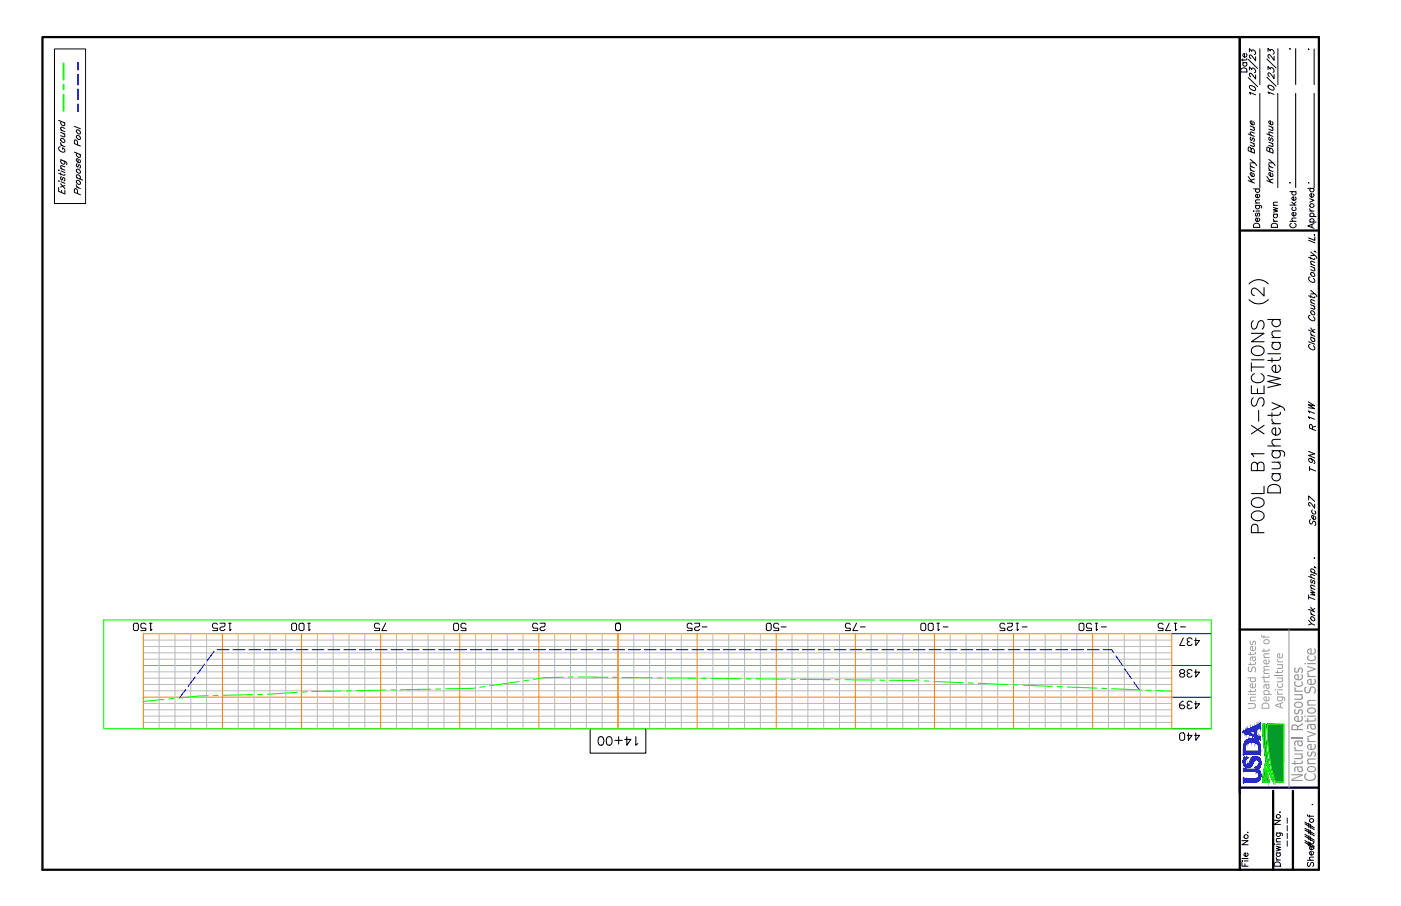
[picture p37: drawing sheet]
<svg xmlns="http://www.w3.org/2000/svg" width="432mm" height="279mm" viewBox="0 0 432 279" stroke-linecap="round" stroke-linejoin="round" font-family="sans-serif">
<defs><g id="words">
<text font-size="9.7" x="392" y="165.4" transform="rotate(-90 392 165.4)">POOL B1 X-SECTIONS (2)</text>
<text font-size="8.9" x="397.1" y="153.2" transform="rotate(-90 397.1 153.2)">Daugherty Wetland</text>
<g font-size="5.9" fill="#989898">
<text x="401.5" y="241.2" transform="rotate(-90 401.5 241.2)">Natural Resources</text>
<text x="405.5" y="241.1" transform="rotate(-90 405.5 241.1)">Conservation Service</text>
</g>
<text font-size="5.9" x="406.2" y="262.6" transform="rotate(-90 406.2 262.6)">####</text>
<g font-size="5.1">
<text x="385.6" y="23.5" transform="rotate(-90 385.6 23.5)">Date</text>
<text x="395.1" y="71.3" transform="rotate(-90 395.1 71.3)">Drawn</text>
<text x="406.6" y="144.1" transform="rotate(-90 406.6 144.1)">9N</text>
</g>
<g font-size="4.7">
<text x="400.5" y="71.3" transform="rotate(-90 400.5 71.3)">Checked</text>
<text x="406.2" y="130.5" transform="rotate(-90 406.2 130.5)">11W</text>
<text x="406.2" y="158" transform="rotate(-90 406.2 158)">27</text>
<text x="406.6" y="163.4" transform="rotate(-90 406.6 163.4)">Sec T R</text>
</g>
<g font-size="4.1" fill="#989898">
<text x="387.1" y="218.9" transform="rotate(-90 387.1 218.9)">United States</text>
<text x="391.3" y="218.9" transform="rotate(-90 391.3 218.9)">Department of</text>
<text x="395.4" y="218.6" transform="rotate(-90 395.4 218.6)">Agriculture</text>
</g>
<text font-size="3" x="403.5" y="249.4">.</text>
<g font-size="2.5">
<text x="402.5" y="16.4">.</text>
<text x="397.8" y="262.3" transform="rotate(-90 397.8 262.3)">----</text>
</g>
</g></defs>
<!-- layer: 1.C3d.Sect -->
<path d="M181.9 224.7h17.1v7.6h-17.1zM184.7 227.3a.87 .87 0 0 1 1.3 .4 1.24 1.24 0 0 1 .1 1.5 1.24 1.24 0 0 1-1.4 .5 2.11 2.11 0 0 1 0-2.4zM187.3 227.3a.88 .88 0 0 1 1.2 .4 1.71 1.71 0 0 1-.6 2.1h-.3a1.65 1.65 0 0 1-.3-2.5zM189.5 228.3h2.3M190.7 227.2v2.3M193.2 227.2v2.6l1.3-1.8h-2M196 227.2v2.6l.6-.5" fill="none" stroke="#000" stroke-width=".33"/>
<path d="M361.1 195.4h12.2M361.1 205.2h12.2M361.1 215h12.2M361.1 224.7h12.2" fill="none" stroke="#00f" stroke-width=".31"/>
<g fill="none" stroke="#ff7f00" stroke-width=".31">
<path d="M44.2 195.4h316.9v29.3h-316.9zM68.6 195.4v29.3M92.9 195.4v29.3M117.3 195.4v29.3M141.7 195.4v29.3M166.1 195.4v29.3M190.5 195.4v29.3M214.9 195.4v29.3M239.2 195.4v29.3M263.6 195.4v29.3M288 195.4v29.3M312.4 195.4v29.3"/>
<path d="M336.8 195.4v29.3M44.2 205.2h316.9M44.2 215h316.9"/>
</g>
<g fill="none" stroke="#bababa" stroke-width=".31">
<path d="M44.2 197.4h316.9M44.2 199.4h316.9M49 195.4v29.3M53.9 195.4v29.3M58.8 195.4v29.3M63.7 195.4v29.3M73.4 195.4v29.3M78.3 195.4v29.3M83.2 195.4v29.3M88.1 195.4v29.3M97.8 195.4v29.3M102.7 195.4v29.3"/>
<path d="M107.6 195.4v29.3M112.4 195.4v29.3M122.2 195.4v29.3M127.1 195.4v29.3M132 195.4v29.3M136.8 195.4v29.3M146.6 195.4v29.3M151.5 195.4v29.3M156.3 195.4v29.3M161.2 195.4v29.3M171 195.4v29.3M175.8 195.4v29.3"/>
<path d="M180.7 195.4v29.3M185.6 195.4v29.3M195.3 195.4v29.3M200.2 195.4v29.3M205.1 195.4v29.3M210 195.4v29.3M219.7 195.4v29.3M224.6 195.4v29.3M229.5 195.4v29.3M234.4 195.4v29.3M244.1 195.4v29.3M249 195.4v29.3"/>
<path d="M253.9 195.4v29.3M258.7 195.4v29.3M268.5 195.4v29.3M273.4 195.4v29.3M278.2 195.4v29.3M283.1 195.4v29.3M292.9 195.4v29.3M297.8 195.4v29.3M302.6 195.4v29.3M307.5 195.4v29.3M317.3 195.4v29.3M322.1 195.4v29.3"/>
<path d="M327 195.4v29.3M331.9 195.4v29.3M341.6 195.4v29.3M346.5 195.4v29.3M351.4 195.4v29.3M356.3 195.4v29.3M44.2 201.3h316.9M44.2 203.3h316.9M44.2 207.2h316.9M44.2 209.1h316.9M44.2 211.1h316.9M44.2 213h316.9"/>
<path d="M44.2 216.9h316.9M44.2 218.9h316.9M44.2 220.8h316.9M44.2 222.8h316.9"/>
</g>
<g fill="none" stroke="#0f0" stroke-width=".33">
<path d="M32 191.2h341.3v33.5h-341.3zM50.5 215.7l-6.3 .6M53.5 215.4l-1.5 .2M64.2 214.5l-9.2 .8M67.2 214.5h-1.5M77.9 214.3l-9.2 .1M80.9 214.1l-1.5 .1M91.6 213.5l-9.2 .6M94.6 213.3l-1.5 .1M105.3 213.1l-9.2 .1M106.8 213h1.5M119 212.8l-9.2 .2"/>
<path d="M122 212.8h-1.5M132.7 212.6l-9.2 .1M135.7 212.5h-1.5M146.4 212.2l-9.1 .2M149.4 211.7l-1.5 .2M159.9 210.2l-9 1.3M163 209.7l-1.5 .3M173.6 208.9l-5.9 .1-3.2 .5M176.6 208.8h-1.5M178.2 208.8l9.1 .1M188.8 208.9h1.5M191.8 208.9l9.2 .1"/>
<path d="M202.5 209.1h1.5M205.6 209.1l9.1 .1M216.2 209.2h1.6M219.3 209.2l9.1 .1M230 209.3h1.5M233 209.3l9.2 .2M243.7 209.5h1.5M246.7 209.5l9.2 .1M257.4 209.6h1.5M260.4 209.6l9.2 .1M271.1 209.7l1.5 .1M274.1 209.8l7 .1 1.6-.3 .5 .2"/>
<path d="M284.8 210l1.5 .1M287.8 210.2l9.1 .4M298.5 210.6l1.5 .1M301.5 210.7l9.1 .4M312.2 211.2h1.5M315.2 211.3l9.2 .4M325.9 211.7l1.5 .1M328.9 211.9l9.2 .3M339.6 212.3h1.5M342.6 212.4l9.2 .4M353.3 212.8l1.5 .1M356.3 213l4.8 .2"/>
</g>
<g fill="none" stroke="#000" stroke-width=".31">
<path d="M41.1 192.6l.4-.4h.8l.3 .4v1.5l-.3 .4h-.8l-.4-.4zM44.9 192.6l-.4-.4h-.7l-.4 .4v.7l.4 .4h1.1v.8h-1.5M46.1 192.2h.8M46.4 192.2v2.3l.5-.4M67 192.6l-.4-.4h-.7l-.4 .4v.7l.4 .4h1.1v.8h-1.5M67.8 192.2h1.5v.8l-.4 .3h-.7l-.4 .4v.4l.4 .4h.7l.4-.4M70.5 192.2h.7M70.8 192.2v2.3l.4-.4M89.9 192.6l.4-.4h.7l.4 .4v1.5l-.4 .4h-.7l-.4-.4zM92.2 192.6l.4-.4h.7l.4 .4v1.5l-.4 .4h-.7l-.4-.4zM94.8 192.2h.8M95.2 192.2v2.3l.4-.4"/>
<path d="M117 192.6l-.5-.4h-.7l-.4 .4v.7l.4 .4h1.2v.8h-1.6M118.9 192.2l-1.2 2.3h1.5M139.8 192.6l.4-.4h.7l.4 .4v1.5l-.4 .4h-.7l-.4-.4zM143.6 192.6l-.4-.4h-.7l-.4 .4v.7l.4 .4h1.1v.8h-1.5M165.7 192.6l-.4-.4h-.8l-.3 .4v.7l.3 .4h1.2v.8h-1.5M166.5 192.2h1.5v.8l-.4 .3h-.7l-.4 .4v.4l.4 .4h.7l.4-.4M189.7 192.6l.4-.4h.7l.4 .4v1.5l-.4 .4h-.7l-.4-.4zM213.3 192.6l-.4-.4h-.7l-.4 .4v.7l.4 .4h1.1v.8h-1.5M214.1 192.2h1.5v.8l-.4 .3h-.7l-.4 .4v.4l.4 .4h.7l.4-.4M216.4 193.3h1.5M236.2 192.6l.4-.4h.7l.4 .4v1.5l-.4 .4h-.7l-.4-.4zM240 192.6l-.4-.4h-.7l-.4 .4v.7l.4 .4h1.1v.8h-1.5"/>
<path d="M240.8 193.3h1.5M262.1 192.6l-.4-.4h-.8l-.3 .4v.7l.3 .4h1.2v.8h-1.5M264 192.2l-1.2 2.3h1.6M265.2 193.3h1.5M283.8 192.6l.4-.4h.7l.4 .4v1.5l-.4 .4h-.7l-.4-.4zM286.1 192.6l.4-.4h.7l.4 .4v1.5l-.4 .4h-.7l-.4-.4zM288.8 192.2h.7M289.1 192.2v2.3l.4-.4M290.7 193.3h1.5M309.7 192.6l-.4-.4h-.7l-.4 .4v.7l.4 .4h1.1v.8h-1.5M310.5 192.2h1.5v.8l-.4 .3h-.8l-.3 .4v.4l.3 .4h.8l.4-.4M313.2 192.2h.7"/>
<path d="M313.5 192.2v2.3l.4-.4M315.1 193.3h1.5M332.6 192.6l.3-.4h.8l.4 .4v1.5l-.4 .4h-.8l-.3-.4zM336.4 192.6l-.4-.4h-.8l-.3 .4v.7l.3 .4h1.2v.8h-1.5M337.5 192.2h.8M337.9 192.2v2.3l.4-.4M339.4 193.3h1.6M358.5 192.6l-.4-.4h-.8l-.3 .4v.7l.3 .4h1.2v.8h-1.5M360.4 192.2l-1.2 2.3h1.6M361.9 192.2h.8M362.3 192.2v2.3l.4-.4M363.8 193.3h1.6"/>
<path d="M364.7 196.7l-1.1 2.4h1.5M366.6 197.9h-.3l-.4 .4v.4l.4 .4h.7l.4-.4M367.4 197.2l-.4-.5h-.7l-.4 .5v.3l.4 .4M368.5 196.7v2.4l1.2-1.6h-1.5M364 207.7l-.4-.4v-.4l.4-.4h.7l.4 .4v.4l-.4 .4h-.7l-.4 .3v.4l.4 .4h.7l.4-.4v-.4l-.4-.3M364.7 216.3h-.3l-.8 .7v1.2l.4 .4h.7l.4-.4v-.4l-.4-.4h-1.1M366.6 207.7h-.3l-.4 .3v.4l.4 .4h.7l.4-.4M366.6 217.4h-.3l-.4 .4v.4l.4 .4h.7l.4-.4M367.4 206.9l-.4-.4h-.7l-.4 .4v.4l.4 .4M367.4 216.7l-.4-.4h-.7l-.4 .4v.3l.4 .4M368.5 206.5v2.3l1.2-1.5h-1.5M368.5 216.3v2.3l1.2-1.6h-1.5"/>
<path d="M363.6 226.4l.4-.4h.7l.4 .4v1.5l-.4 .4h-.7l-.4-.4zM366.3 226v2.3l1.1-1.5h-1.5M368.5 226v2.3l1.2-1.5h-1.5"/>
</g>
<g fill="none" stroke="#00f" stroke-width=".33">
<path d="M57.3 212.6l-1.9 2.5M60.2 208.7l-2.2 3M63.1 204.8l-2.2 3M66 200.9l-2.2 2.9M66.9 200.4h3.7M71.8 200.4h3.7M76.7 200.4h3.6M81.6 200.4h3.6M86.4 200.4h3.7M91.3 200.4h3.7M96.2 200.4h3.6M101.1 200.4h3.6"/>
<path d="M105.9 200.4h3.7M110.8 200.4h3.7M115.7 200.4h3.7M120.6 200.4h3.6M125.4 200.4h3.7M130.3 200.4h3.7M135.2 200.4h3.7M140.1 200.4h3.6M145 200.4h3.6M149.8 200.4h3.7M154.7 200.4h3.7M159.6 200.4h3.6"/>
<path d="M164.5 200.4h3.6M169.3 200.4h3.7M174.2 200.4h3.7M179.1 200.4h3.6M184 200.4h3.6M188.8 200.4h3.7M193.7 200.4h3.7M198.6 200.4h3.7M203.5 200.4h3.6M208.3 200.4h3.7M213.2 200.4h3.7M218.1 200.4h3.7"/>
<path d="M223 200.4h3.6M227.9 200.4h3.6M232.7 200.4h3.7M237.6 200.4h3.7M242.5 200.4h3.6M247.4 200.4h3.6M252.2 200.4h3.7M257.1 200.4h3.7M262 200.4h3.6M266.9 200.4h3.6M271.7 200.4h3.7M276.6 200.4h3.7"/>
<path d="M281.5 200.4h3.7M286.4 200.4h3.6M291.2 200.4h3.7M296.1 200.4h3.7M301 200.4h3.7M305.9 200.4h3.6M310.8 200.4h3.6M315.6 200.4h3.7M320.5 200.4h3.7M325.4 200.4h3.6M330.3 200.4h3.6M335.1 200.4h3.7"/>
<path d="M340 200.4h2.6l.6 .8M343.9 202.2l2.1 3M346.6 206.3l2.1 3M349.4 210.3l1.8 2.5"/>
</g>
<!-- layer: 4.Tblk.Brdr.Line -->
<path d="M13.1 11.4h393.4v256.8h-393.4zM382.1 11.4v256.8M382.1 71.1h24.4M382.1 194.1h24.4M382.1 242.9h24.4M392.4 243.9v24.3M398.5 243.9v24.3" fill="none" stroke="#000" stroke-width=".69"/>
<!-- layer: 4.Tblk.Text -->
<g fill="none" stroke="#000" stroke-width=".31">
<path d="M388.3 15.1v11M393.9 15v11.1M399.3 15v11.1M405 15.1v11M388.3 28.8v29M393.8 28.8v29M399.3 28.8v29M405 28.8v29M386.3 58.3h1.9M387.2 58.3a.61 .61 0 0 0-.1 .9 .61 .61 0 0 0 1 0 .61 .61 0 0 0-.1-.9M388 59.9a.58 .58 0 0 1 .1 .9 .58 .58 0 0 1-.9 0 .58 .58 0 0 1 .1-.9h.2v1.1M403.1 58.1h1.9"/>
<path d="M404 58.1a.61 .61 0 0 0-.1 .9 .61 .61 0 0 0 .9 0 .61 .61 0 0 0-.1-.9M404.7 59.7a.6 .6 0 0 1 .1 .9 .6 .6 0 0 1-.9 0 .6 .6 0 0 1 .2-.9h.2v1.1M386.4 69.2a1.04 1.04 0 0 1 1.3-.3 1.04 1.04 0 0 1 .5 1.2h-1.9zM386.4 65v.2zM386.9 63.3l1.8 .2 .1 .6M386.9 62.6h1.3M387.1 65.1h1.1M387.2 65.7l-.3 .4 .3 .6 .5-.9h.4l.1 .5-.2 .4M387.2 63.3a.61 .61 0 0 0-.1 .9 .61 .61 0 0 0 1 0 .61 .61 0 0 0-.1-.9M388 67.2a.6 .6 0 0 1 .1 .9 .6 .6 0 0 1-.9 0 .6 .6 0 0 1 .1-.9h.2v1.1M388.2 61.6l-1.1 .1-.2 .5 .4 .4M403.7 61.3l1.3 .5-1.3 .6"/>
<path d="M403.7 65.1h1.3M403.7 68.5h1.9M403.7 66.8h1.9M403.7 64.3l.1 .5 .5 .3M404 68.5a.59 .59 0 0 1-.1-.9 .59 .59 0 0 1 .9 0 .59 .59 0 0 1-.1 .9M404 66.8a.61 .61 0 0 1-.1-.9 .61 .61 0 0 1 .9 0 .61 .61 0 0 1-.1 .9M404.3 69.2v.9M405 68.9l-1.9 .8 1.9 .7M382.8 259.2h1.9l-1.9 1.3h1.9M384.6 256.6v.2zM392.7 253h1.9l-1.9 1.2h1.9M393.4 256.9l1.7 .1 .1 .7"/>
<path d="M393.4 259.6h1.2M393.6 256.9a.61 .61 0 0 0-.1 .9 .61 .61 0 0 0 .9 0 .61 .61 0 0 0-.1-.9M394.5 250.3v.2zM394.6 258.6l-1.1 .1-.1 .5 .3 .4M382.8 265.5h.2zM382.8 265.9v1.2h1.9M382.8 264.8h1.9M383.5 265.5h1.2M383.7 266.4v.7M384.4 263a.6 .6 0 0 1 .1 .9 .6 .6 0 0 1-.9 0 .6 .6 0 0 1 .2-.9h.1v1.1M392.8 266.2a1.07 1.07 0 0 1 1.8 .3v.6h-1.9zM392.8 260.2v.2z"/>
<path d="M393.4 261l1.2 .3-1.2 .4 1.2 .3-1.2 .4M393.4 265.2h1.2M393.4 263h1.2M393.4 264.5l.1 .4 .4 .3M393.5 260.3h1.1M393.6 263a.61 .61 0 0 0-.1 .9 .61 .61 0 0 0 .9 0 .61 .61 0 0 0-.1-.9M403 265.3h1.9M403.2 265.9l-.2 .5 .2 .8 .4-.1 .5-1.1 .7 .1 .1 .7-.3 .4M404.9 264.3l-1.2 .1-.1 .5 .4 .4"/>
<circle cx="404.3" cy="63.4" r=".64"/>
<circle cx="384" cy="258" r=".63"/>
<circle cx="394" cy="251.8" r=".61"/>
</g>
<!-- layer: 2.Text.Note -->
<g fill="none" stroke="#000" stroke-width=".31">
<path d="M384.7 18.3l2.9 2.8M390.4 18.2l2.9 2.8M390.8 15.9v-1l.7 .8v-.3a.75 .75 0 0 1 1 .3 .75 .75 0 0 1-.1 1M392.7 17.4v1.2l-1.5-1.8a.58 .58 0 0 0-.4 .6 .58 .58 0 0 0 .5 .5M397.5 15.1h.2zM384.7 23.9l2.9 2.8M385.2 26.4a1.27 1.27 0 0 1 1.7 1.5 1.3 1.3 0 0 1-1.7-1.5zM385.3 38.8l1.3 .6M385.4 29.1l-.3-.6 1.9 .7M386.3 39.2l.3 .6-.1 .4-1.2-.4M386.3 37.5l.3 .8a.74 .74 0 0 1-1 0 .74 .74 0 0 1-.1-1h.4v1.1M390.4 23.8l2.9 2.8"/>
<path d="M390.8 21.5v-1l.7 .8v-.2a.73 .73 0 0 1 1 .2 .73 .73 0 0 1-.1 1M390.9 26.3a1.27 1.27 0 0 1 1.7 1.4 1.3 1.3 0 0 1-1.7-1.4zM391.1 38.8l1.3 .6M391.2 29l-.4-.6 1.9 .7M392 39.2l.4 .6-.2 .4-1.1-.4M392.1 37.5l.3 .8a.74 .74 0 0 1-1 0 .74 .74 0 0 1-.1-1h.3v1.1M392.7 23v1.2l-1.5-1.7a.58 .58 0 0 0-.4 .5 .58 .58 0 0 0 .5 .5M384.7 55.7l1.9 .8M384.7 54.4l1.3 1.8M384.7 41.3l1.9 .8M385.3 49.1l1.3 1.1h-1.3M385.3 52.4l1.3 .5"/>
<path d="M385.3 51.3l1.3 .5M385.3 43.8l1.3 .6M385.3 51.7l.6 .9M385.3 50.5l.6 1M385.6 46l.4-.3 .4 .3 .2 1.2-1.9-.7 .1-1.1 .3-.1 .4 .4 .1 1.1M385.6 42.3l-.3 .3 .1 .5 .4 .2 .3-.7h.2l.3 .5-.3 .5M386.3 44.2l.3 .6-.1 .4-1.2-.4M386.3 53.5l.3 .7a.74 .74 0 0 1-1 0 .74 .74 0 0 1-.1-1l.4 .1v1.1M386.6 55.2l-1.1 .4M386.6 41.1l-1.2-.4-.1 .4 .4 .6M386.6 50.2l.6 .9M390.4 55.7l2 .8"/>
<path d="M390.4 54.4l1.3 1.8M390.4 41.3l2 .8M391.1 49.1l1.3 1.1h-1.3M391.1 52.4l1.3 .5M391.1 51.3l1.3 .5M391.1 43.8l1.3 .6M391.1 51.7l.5 .9M391.1 50.5l.5 1M391.3 46l.4-.3 .5 .3 .2 1.2-2-.7 .1-1.1 .3-.1 .5 .4v1.1M391.3 42.3l-.2 .3 .1 .5 .3 .2 .3-.7h.2l.4 .5-.3 .5M392 44.2l.4 .6-.2 .4-1.1-.4M392.1 53.5l.3 .7a.74 .74 0 0 1-1 0 .74 .74 0 0 1-.1-1l.3 .1v1.1"/>
<path d="M392.4 50.2l.6 .9M392.4 55.2l-1.1 .4M392.4 41.1l-1.2-.4-.1 .4 .3 .6M397.5 56.3l.2 .1zM403.2 56.3l.2 .1zM403.3 79.3l1.6 .7h.3v-.3M403.3 74.1l1.9 .8M404 77.7l1.2 1.1h-1.2M404 79.3v.6M405 72.4l.2 .1zM405.2 77.5l.4 .3M405.2 73.1v1l-1.9-.7"/>
<path d="M405.2 78.8l.6 .9M403.3 91.2l1.6 .6h.3v-.3M403.8 97.3a.77 .77 0 0 0-.5 .8 .77 .77 0 0 0 .8 .6l.4 .2 .7-.1v-.5l-.4-.6M403.8 85.4a.77 .77 0 0 0-.5 .9 .77 .77 0 0 0 .8 .6l1.1 .1v-.5l-.4-.7M404 89.5l1.2 1.1h-1.2M404 94l1.2 .5M404 93.2l1.2 .6M404 91.1v.6M404 82.1l1.2 .6M404 81.4l1.2 .5M404.1 95.9a.75 .75 0 0 1 .9 .2 .75 .75 0 0 1 0 1l-.8-.3zM404.1 84.1a.75 .75 0 0 1 .9 .2 .75 .75 0 0 1 0 1l-.8-.3z"/>
<path d="M404.9 94.3l.3 .6v.5l-1.2-.4M404.9 82.5l.3 .6v.4l-1.2-.3M405.2 92.8l-1.1-.4-.1 .4 .3 .6M405.2 80.9l-1.1-.3-.1 .4 .3 .6M405.2 90.6l.6 .9M403.3 105.4l1.9 .8M403.3 101.8l1.9 .7M403.8 106.2a.79 .79 0 0 0-.5 .9 .79 .79 0 0 0 .8 .6l1.1 .1v-.5l-.4-.7M404 103.9l1.2 .6M404 103.2l1.2 .5M404 101.1l.9 1.3M404 102.5l.1 .5 .4 .4"/>
<path d="M404.2 104.1a.73 .73 0 0 0 0 1 .73 .73 0 0 0 1 0l-.2-.8M405.2 101.6l-.7 .3M403.3 177.8l1.9 .7M404 176.3l1.8 .8M404.2 178.8l-.2 .2 .2 .8h.2l.3-.8 .5 .2v.6l-.2 .2M404.2 176.4l-.2-.7a.72 .72 0 0 1 1 0 .72 .72 0 0 1 0 1M405 172.1l.2 .1zM405.2 174.8l.4 .4M405.2 177.5l-1.1-.3-.1 .4 .3 .6M403.3 187.9l1.9 .8M403.3 184.1l1.9 .8M403.3 183.5v1.3"/>
<path d="M404 181.9l1.2 .9-1.2-.2 1.2 .9-1.2-.1M404 187.3l.9 1.2M404 181.3l1.2 .5M404 188.6l.1 .5 .4 .5M405.2 180.8l-1.1-.4-.1 .4 .3 .6M405.2 187.7l-.7 .3"/>
</g>
<!-- layer: 4.Tblk.Logo -->
<path d="M397.3 194.1v48.8" fill="none" stroke="#989898" stroke-width=".31"/>
<g fill="#00f" stroke="#00f" stroke-width=".31">
<path d="M383.3 239.9v1.5z"/>
<path d="M383.7 241.1h.4z"/>
<path d="M383.7 240.1h.4z"/>
<path d="M383.7 237.7h.4z"/>
<path d="M383.7 237.2h.4z"/>
<path d="M384.1 241.1h2.2z"/>
<path d="M384.1 240.1h2.2z"/>
<path d="M384.1 237.7h2.2z"/>
<path d="M384.1 237.2l2.2 .1z"/>
<path d="M386.3 241.1h.4z"/>
<path d="M386.3 240.1h.4z"/>
<path d="M386.3 237.7h.4z"/>
<path d="M386.3 237.3h.4z"/>
<path d="M386.7 241.1h.2z"/>
<path d="M386.7 240.1h.2z"/>
<path d="M386.7 237.7h.2z"/>
<path d="M386.7 237.3h.2z"/>
<path d="M388.1 238.5v.1z"/>
<path d="M388.2 240.5l.1-.2z"/>
<path d="M388.2 237.8l.1 .1z"/>
<path d="M388.5 239.8v.2z"/>
<path d="M388.5 238.2v.2z"/>
<path d="M388.5 239.6v.2z"/>
<path d="M388.5 238.4v.2z"/>
<path d="M388.6 239.4l-.1 .2z"/>
<path d="M388.5 238.6l.1 .2z"/>
<path d="M388.6 239v.3zM388.6 238.8v.2z"/>
</g>
<g fill="#0037dd" stroke="#0037dd" stroke-width=".31">
<path d="M383.2 234.8v.2z"/>
<path d="M383.3 232.3v.5z"/>
<path d="M383.3 239.9v1.5z"/>
<path d="M383.4 240v1.2z"/>
<path d="M384.3 233.9l.2-.1z"/>
<path d="M386.2 233.5v1.9z"/>
<path d="M387.1 236.7l.1-.2z"/>
<path d="M388.1 229.1v1.6z"/>
<path d="M388.2 233.9v1.2z"/>
<path d="M388.3 237.9v2.4z"/>
<path d="M388.5 238.2v1.8z"/>
<path d="M388.5 231.9v.9z"/>
<path d="M388.5 223.1v.6z"/>
<path d="M388.5 224.3v.4z"/>
<path d="M388.5 238.6v1z"/>
<path d="M383.2 234.8v.2zM383.2 234.7v.4z"/>
<path d="M383.2 234.6v.5zM383.2 234.6v.6z"/>
<path d="M383.2 234.5v.7zM383.2 234.5v.9z"/>
<path d="M383.3 234.4l-.1 1zM383.3 234.4v1.1z"/>
<path d="M383.3 231.4v1.4zM383.3 231.4v1.4z"/>
<path d="M383.3 230.7v2.1zM383.3 230.7v2.1z"/>
<path d="M383.3 237v.9zM383.3 237v.9z"/>
<path d="M383.3 239.9v1.5zM383.3 239.9v1.5z"/>
<path d="M383.3 239.9v1.5zM383.3 239.9v1.5z"/>
<path d="M383.3 230.6v2.2zM383.3 230.6v2.2z"/>
<path d="M383.3 234.3v1.2zM383.3 234.3v1.3z"/>
<path d="M383.3 239.9v1.5zM383.3 239.9v1.5z"/>
<path d="M383.3 237v.9zM383.3 237v.9zM383.3 237v.9zM383.3 237v.9z"/>
<path d="M383.3 239.9v1.5zM383.3 239.9v1.5zM383.3 239.9v1.5zM383.3 239.9v1.5z"/>
<path d="M383.3 237v.9zM383.3 237v.9z"/>
<path d="M383.3 230.2v2.6zM383.3 230.2v2.6z"/>
<path d="M383.3 234.2v1.4zM383.3 234.2v1.4z"/>
<path d="M383.3 239.9v1.5zM383.3 239.9v1.5z"/>
<path d="M383.3 239.9v1.4zM383.3 239.9v1.4zM383.3 239.9v1.4zM383.3 239.9v1.4z"/>
<path d="M383.3 230.1v2.7zM383.3 230.1v2.7z"/>
<path d="M383.3 237v.9zM383.3 237.1v.8z"/>
<path d="M383.3 237.1v.8zM383.3 237.1v.8z"/>
<path d="M383.3 234v1.6zM383.3 234v1.8z"/>
<path d="M383.3 239.9v1.4zM383.3 240v1.3z"/>
<path d="M383.3 237.1v.7zM383.3 237.1v.7z"/>
<path d="M383.3 240v1.3zM383.3 240v1.3z"/>
<path d="M383.3 234v1.8zM383.4 234v1.8z"/>
<path d="M383.4 229.8l-.1 2.9zM383.4 229.8l-.1 2.9z"/>
<path d="M383.3 237.1v.7zM383.4 237.1l-.1 .7z"/>
<path d="M383.4 229.7v3zM383.4 229.7v3z"/>
<path d="M383.3 240v1.2zM383.4 240l-.1 1.2zM383.4 240v1.2z"/>
<path d="M383.4 233.9v1.9zM383.4 233.9v2z"/>
<path d="M383.4 237.1v.7zM383.4 237.2v.6zM383.4 237.2v.5zM383.4 237.2v.5z"/>
<path d="M383.4 233.8v2.1zM383.4 233.8v2.1z"/>
<path d="M383.4 240v1.2zM383.4 240.1v1.1z"/>
<path d="M383.4 240.1v1.1zM383.5 240.1l-.1 1.1z"/>
<path d="M383.4 237.2v.5zM383.5 237.2l-.1 .5z"/>
<path d="M383.5 229.5l-.1 3.2zM383.5 229.5l-.1 3.2zM383.5 229.5v3.2zM383.5 229.5v3.2z"/>
<path d="M383.5 233.8l-.1 2.1zM383.5 233.8v2.2z"/>
<path d="M383.5 237.2v.5zM383.5 237.2v.5z"/>
<path d="M383.5 240.1v1.1zM383.5 240.1v1.1zM383.5 240.1v1.1zM383.5 240.1v1.1z"/>
<path d="M383.5 237.2v.5zM383.5 237.2v.5z"/>
<path d="M383.5 240.1v1.1zM383.5 240.1v1.1z"/>
<path d="M383.5 233.8v2.2zM383.5 233.8v2.3z"/>
<path d="M383.5 237.2v.5zM383.5 237.2v.5z"/>
<path d="M383.5 240.1v1zM383.5 240.1v1z"/>
<path d="M383.6 229.2l-.1 3.5zM383.6 229.2l-.1 3.5z"/>
<path d="M383.3 225.6l.3-.2zM383.3 225.7l.3-.3v.5z"/>
<path d="M383.5 233.8v2.3zM383.6 233.8v2.4z"/>
<path d="M383.6 233.8v1.2zM383.6 233.8v1.2z"/>
<path d="M383.6 235v1.2zM383.6 235.1v1.1z"/>
<path d="M383.5 237.2v.5zM383.6 237.2l-.1 .5z"/>
<path d="M383.6 229.1v3.5zM383.6 229.1v3.5z"/>
<path d="M383.6 235.2v1zM383.6 235.1v1.1z"/>
<path d="M383.6 235.3v.9zM383.6 235.2v1z"/>
<path d="M383.6 233.8v1.1zM383.6 233.8v1.1z"/>
<path d="M383.6 237.2v.5zM383.7 237.2l-.1 .5z"/>
<path d="M383.6 235.3v.9zM383.7 235.4v.8z"/>
<path d="M383.6 233.8v1zM383.7 233.8l-.1 1z"/>
<path d="M383.6 225.4v.5zM383.7 225.4v.5z"/>
<path d="M383.7 229l-.1 3.6zM383.7 229l-.1 3.6z"/>
<path d="M383.7 230.7v1.9zM383.7 231.7v.9z"/>
<path d="M383.7 235.4v.8zM383.7 235.4v.9z"/>
<path d="M383.7 229v1.7zM383.7 229v1.7z"/>
<path d="M383.7 233.8v.8zM383.7 233.8v.8z"/>
<path d="M383.7 235.4v.9zM383.7 235.6v.7z"/>
<path d="M383.7 235.6v.7zM383.8 235.6l-.1 .7z"/>
<path d="M383.8 228.8l-.1 1.6zM383.8 228.8l-.1 1.6z"/>
<path d="M383.7 233.8v.7zM383.8 233.8l-.1 .7z"/>
<path d="M383.8 228.8v1.4zM383.8 228.8v1.4z"/>
<path d="M383.7 225.4v.5l.1-.5zM383.8 225.4v.6l-.1-.1z"/>
<path d="M383.8 235.6v.7zM383.9 235.7v.7z"/>
<path d="M383.8 228.8v1.3zM383.9 228.7l-.1 1.4z"/>
<path d="M383.8 233.8v.5zM383.9 233.8l-.1 .5z"/>
<path d="M383.9 235.7v.7zM383.9 235.7v.7z"/>
<path d="M383.9 235.7v.7zM383.9 235.8v.6z"/>
<path d="M384 228.6l-.1 1.4zM384 228.6l-.1 1.4z"/>
<path d="M383.8 225.4v.6l.2-.7zM384 225.3v.7h-.2z"/>
<path d="M383.9 233.8v.4zM384 233.8l-.1 .4z"/>
<path d="M384 228.6v1.1zM384 228.5v1.2z"/>
<path d="M383.9 235.8v.6zM384 235.8v.7zM384 235.8v.7zM384 235.8v.7z"/>
<path d="M383.5 240.1v1l.6-1zM384.1 240.1v1h-.6z"/>
<path d="M384 233.8v.3zM384.1 233.8l-.1 .3z"/>
<path d="M384 235.8v.7zM384.1 235.8v.8z"/>
<path d="M384 228.5v1.2l.2-1.3zM384.2 228.4l-.2 1.3z"/>
<path d="M384.1 235.8v.8zM384.2 235.8l-.1 .8z"/>
<path d="M384.2 228.4v1.1zM384.2 228.4v1.1z"/>
<path d="M384.2 235.8v.8zM384.2 235.8v.8z"/>
<path d="M384 225.3v.7l.2-.8zM384.2 225.2v1l-.2-.2z"/>
<path d="M384.1 233.8v.2zM384.3 233.8l-.2 .2z"/>
<path d="M384.3 233.8v.1zM384.3 233.8v.1z"/>
<path d="M384.2 235.8v.8l.2-.8zM384.4 235.8v.8h-.2z"/>
<path d="M384.2 228.4v1.1l.2-1.3zM384.4 228.2v1.1l-.2 .2z"/>
<path d="M384.4 235.8v.8zM384.4 235.8v.8z"/>
<path d="M384.4 228.2v1.1zM384.4 228.2v1.1z"/>
<path d="M384.2 225.2v1l.3-1.1zM384.5 225.1v1.1h-.3z"/>
<path d="M384.4 235.8v.8zM384.5 235.8v.9zM384.5 235.8v.9zM384.5 235.8v.9z"/>
<path d="M384.5 225.1v1.1zM384.6 225v1.3z"/>
<path d="M384.5 235.8v.9zM384.6 235.8l-.1 .9z"/>
<path d="M384.4 228.2v1.1l.2-1.3zM384.6 228v1.1l-.2 .2z"/>
<path d="M384.6 228v1.1zM384.7 228l-.1 1.1z"/>
<path d="M384.6 225v1.3zM384.7 224.9v1.5z"/>
<path d="M384.6 235.8v.9zM384.7 235.7l-.1 1z"/>
<path d="M384.7 235.7v1zM384.8 235.7l-.1 1z"/>
<path d="M384.7 224.9v1.5zM384.8 224.9v1.5z"/>
<path d="M384.8 235.7v1zM384.8 235.6v1.1z"/>
<path d="M384.9 235.6l-.1 1zM384.9 235.6l-.1 1z"/>
<path d="M384.7 228v1.1l.2-1.2zM384.9 227.9v1.1l-.2 .1zM384.9 227.9v1.1zM384.9 227.9v1.1z"/>
<path d="M384.8 224.9v1.1zM384.9 224.9l-.1 1.1z"/>
<path d="M384.9 235.6v1zM385 235.5l-.1 1.1z"/>
<path d="M385 235.4v1.2zM385 235.4v1.2z"/>
<path d="M385.1 235.3l-.1 1.3zM385.1 235.3l-.1 1.3z"/>
<path d="M384.9 224.9v1l.2-1.1zM385.1 224.8v1l-.2 .1z"/>
<path d="M384.9 227.9v1.1l.2-1.2zM385.1 227.8v1.1l-.2 .1z"/>
<path d="M385.2 235.1l-.1 1.5zM385.2 235.1l-.1 1.5z"/>
<path d="M385.1 227.8v1.1zM385.2 227.8l-.1 1.1z"/>
<path d="M385.2 235.1v1.4zM385.2 235.1v1.4z"/>
<path d="M385.3 234.9l-.1 1.6zM385.3 234.9l-.1 1.6z"/>
<path d="M385.2 227.8v1.1zM385.3 227.8l-.1 1.1z"/>
<path d="M385.3 234.7v1.8zM385.3 234.7v1.8z"/>
<path d="M385.1 224.8v1l.3-1.1zM385.4 224.7v1l-.3 .1z"/>
<path d="M385.4 234.6l-.1 1.8zM385.4 234.6l-.1 1.8z"/>
<path d="M385.3 227.8v1zM385.4 227.8l-.1 1z"/>
<path d="M384.8 226v.4l.7-.2zM384.8 226.4l.7-.2v.5z"/>
<path d="M385.5 234.4l-.1 2zM385.5 234.4l-.1 2zM385.5 234.4v1.9zM385.5 234.4v1.9z"/>
<path d="M385.4 227.8v1zM385.5 227.8l-.1 1z"/>
<path d="M385.4 224.7v1l.2-1.1zM385.6 224.6v1l-.2 .1z"/>
<path d="M385.6 234.2l-.1 2.1zM385.6 234.2l-.1 2.1z"/>
<path d="M385.6 234.2v2zM385.6 234.1v2.1z"/>
<path d="M385.5 227.8v1zM385.6 227.8l-.1 1z"/>
<path d="M385.6 227.8v1zM385.7 227.8l-.1 1z"/>
<path d="M385.7 234l-.1 2.2zM385.7 234l-.1 2.2z"/>
<path d="M385.7 234v2.1zM385.8 233.9l-.1 2.2z"/>
<path d="M385.9 233.8l-.1 2.2zM385.9 233.8l-.1 2.2z"/>
<path d="M385.9 233.8v2.1zM385.9 233.8v2.1z"/>
<path d="M385.7 227.8v1l.3-1zM386 227.8v1h-.3z"/>
<path d="M385.9 233.8v2.1zM386 233.7l-.1 2.2z"/>
<path d="M385.6 224.6v1l.4-1.2zM386 224.4v1.1l-.4 .1z"/>
<path d="M386 227.8v1zM386 227.8v1z"/>
<path d="M386 233.7v2.1zM386 233.6v2.2z"/>
<path d="M386 233.6v2zM386.1 233.6l-.1 2z"/>
<path d="M386 224.4v1.1l.1-1.2zM386.1 224.3l-.1 1.2z"/>
<path d="M386.1 233.6v2zM386.2 233.5l-.1 2.1zM386.2 233.5v1.9z"/>
<path d="M386 227.8v1l.2-1zM386.2 227.8v1h-.2z"/>
<path d="M385.5 226.2v.5l.8-.1zM385.5 226.7l.8-.1v.4z"/>
<path d="M386.2 227.8v1zM386.3 227.8l-.1 1z"/>
<path d="M386.1 224.3v1.1zM386.3 224.3l-.2 1.1z"/>
<path d="M386.2 233.5v1.9zM386.3 233.4l-.1 2z"/>
<path d="M383.7 237.2v.5l2.6-.4zM383.7 237.7l2.6-.4v.4z"/>
<path d="M386.3 233.4v1.7zM386.3 233.4v1.7z"/>
<path d="M386.3 233.4v1.6zM386.4 233.4l-.1 1.6z"/>
<path d="M386.3 227.8v1l.2-1zM386.5 227.8v1h-.2z"/>
<path d="M386.4 233.4v1.5zM386.5 233.4l-.1 1.5zM386.5 233.4v1.3zM386.5 233.4v1.3z"/>
<path d="M386.5 233.4v1.3zM386.5 233.4v1.3z"/>
<path d="M386.5 227.8v1zM386.5 227.8v1.1z"/>
<path d="M386.3 224.3v1.1l.2-1.2zM386.5 224.2v1l-.2 .2z"/>
<path d="M386.5 233.4v1.2zM386.6 233.4l-.1 1.2z"/>
<path d="M386.3 226.6v.4l.4-.3zM386.3 227l.4-.3v.5z"/>
<path d="M386.5 227.8v1.1zM386.7 227.9v1z"/>
<path d="M386.5 224.2v1zM386.7 224.1l-.2 1.1z"/>
<path d="M386.7 225.2v2zM386.7 225.2v2z"/>
<path d="M386.6 233.4v1.1zM386.7 233.4l-.1 1.1z"/>
<path d="M384.1 240.1v1l2.6-1zM384.1 241.1l2.6-1v1z"/>
<path d="M386.7 233.4v1.1zM386.7 233.4v1.1z"/>
<path d="M386.7 224.1v3.1zM386.7 224.1v3.1z"/>
<path d="M386.7 224.1v3.1zM386.8 224.1v3.2z"/>
<path d="M386.7 233.4v1.1zM386.8 233.4l-.1 1.1z"/>
<path d="M386.7 227.9v1zM386.8 227.9v1.1z"/>
<path d="M386.8 227.9v1.1zM386.9 228v1z"/>
<path d="M386.8 233.4v1zM386.9 233.3l-.1 1.1zM386.9 233.3v1zM386.9 233.3v1z"/>
<path d="M386.7 240.1v1l.2-1zM386.9 240.1v1h-.2z"/>
<path d="M386.9 240.1v1zM386.9 240.1v1z"/>
<path d="M386.8 224.1v3.2l.2-3.3zM387 224v3.3h-.2z"/>
<path d="M386.3 237.3v.4l.7-.4zM386.3 237.7l.7-.4v.4z"/>
<path d="M386.9 233.3v1zM387 233.3l-.1 1z"/>
<path d="M386.9 228v1l.2-1zM387.1 228v1.1l-.2-.1z"/>
<path d="M387 237.3v.4zM387.1 237.3l-.1 .4z"/>
<path d="M387 224v3.3zM387.1 223.9v3.5z"/>
<path d="M386.9 240.1v1l.2-1zM387.1 240.1v1h-.2z"/>
<path d="M387.1 228v1.1zM387.1 228.1v1z"/>
<path d="M387.1 240.1v1zM387.1 240.1v1z"/>
<path d="M387 233.3v1zM387.1 233.3l-.1 1z"/>
<path d="M387.1 237.3v.4zM387.1 237.3v.4z"/>
<path d="M387.1 237.3v.4zM387.2 237.3l-.1 .4z"/>
<path d="M387.1 233.3v1zM387.2 233.4l-.1 .9z"/>
<path d="M387.1 226.9v.5zM387.2 226.9v.5z"/>
<path d="M387.2 226.9v.5zM387.2 226.9v.5z"/>
<path d="M387.1 240.1v1zM387.2 240.1l-.1 1z"/>
<path d="M387.1 228.1v1l.1-.9zM387.2 228.2v.9h-.1z"/>
<path d="M387.2 237.3v.4zM387.3 237.3v.4zM387.3 237.3v.4zM387.3 237.3v.4z"/>
<path d="M387.2 233.4v.9zM387.3 233.4l-.1 .9zM387.3 233.4v.9zM387.3 233.4v.9z"/>
<path d="M387.2 240.1v1zM387.3 240.1l-.1 1z"/>
<path d="M387.2 228.2v.9zM387.3 228.2v1z"/>
<path d="M387.1 223.9v1.1l.2-1.2zM387.3 223.8v1.1l-.2 .1z"/>
<path d="M387.2 236.5h.2zM387.2 236.7l.2-.2z"/>
<path d="M387.3 228.2v1zM387.4 228.2v1.1z"/>
<path d="M387.3 237.3v.4zM387.4 237.3v.5zM387.4 237.3v.5zM387.4 237.3v.5z"/>
<path d="M387.3 233.4v.9zM387.4 233.4l-.1 .9z"/>
<path d="M387.3 223.8v1.1zM387.4 223.8l-.1 1.1z"/>
<path d="M387.2 226.9v.5l.2-.4zM387.4 227v.5l-.2-.1z"/>
<path d="M387.3 240.1v1zM387.4 240l-.1 1.1z"/>
<path d="M387.4 233.4v.9zM387.4 233.4v.9z"/>
<path d="M387.4 240v1zM387.5 240l-.1 1z"/>
<path d="M387.4 237.3v.5zM387.5 237.3l-.1 .5z"/>
<path d="M387.4 228.2v1.1zM387.5 228.3v1z"/>
<path d="M387.4 236.5v.2zM387.5 236.4l-.1 .3z"/>
<path d="M387.4 233.4v.9zM387.5 233.4v.9z"/>
<path d="M387.5 228.3v1zM387.6 228.4v1.1z"/>
<path d="M387.5 237.3v.5zM387.6 237.4v.5z"/>
<path d="M387.5 240v1zM387.6 240l-.1 1z"/>
<path d="M387.6 237.4v.5zM387.6 237.4v.5z"/>
<path d="M387.5 233.4v.9zM387.6 233.5v.8z"/>
<path d="M387.6 228.4v1.1zM387.6 228.4v1.1z"/>
<path d="M387.6 240v1zM387.6 239.9v1.1z"/>
<path d="M387.4 227v.5l.2-.4zM387.6 227.1v.5l-.2-.1z"/>
<path d="M387.5 236.4v.3l.1-.4zM387.6 236.3l-.1 .4z"/>
<path d="M387.6 233.5v.8zM387.6 233.5v.8z"/>
<path d="M387.6 228.4v1.1zM387.7 228.5v1.1z"/>
<path d="M387.6 237.4v.5zM387.7 237.4v.6z"/>
<path d="M387.6 239.9v1.1zM387.7 239.9l-.1 1.1z"/>
<path d="M387.4 223.8v1.1l.3-1.2zM387.7 223.7v1l-.3 .2z"/>
<path d="M387.6 227.1v.5zM387.7 227.1l-.1 .5z"/>
<path d="M387.7 223.7v1zM387.7 223.6v1.1z"/>
<path d="M387.6 233.5v.8zM387.8 233.5v.9z"/>
<path d="M387.7 237.4v.6zM387.8 237.5v.5z"/>
<path d="M387.7 239.9v1zM387.8 239.9l-.1 1z"/>
<path d="M387.8 233.6v.8zM387.8 233.5v.9z"/>
<path d="M387.8 239.9v1zM387.8 239.9v1z"/>
<path d="M387.7 228.5v1.1zM387.8 228.6v1.1z"/>
<path d="M387.8 237.5v.5zM387.8 237.5v.5z"/>
<path d="M387.8 228.6v1.1zM387.8 228.6v1.1z"/>
<path d="M387.6 236.3v.4l.2-.5zM387.8 236.2v.5h-.2z"/>
<path d="M387.8 233.6v.8zM387.8 233.6v.9z"/>
<path d="M387.8 237.5v.5zM387.8 237.5v.6z"/>
<path d="M387.8 233.6v.9zM387.8 233.6v.9z"/>
<path d="M387.8 239.9v1zM387.9 239.8l-.1 1.1z"/>
<path d="M387.8 228.6v1.1zM387.9 228.7v1.2z"/>
<path d="M387.8 233.6v.9zM387.9 233.6v.9z"/>
<path d="M387.8 237.5v.6zM387.9 237.5v.7z"/>
<path d="M387.9 239.7v1.1zM387.9 239.7v1.1zM387.9 239.7v1.1zM387.9 239.7v1.1z"/>
<path d="M387.9 237.5v.7zM388 237.5v.7z"/>
<path d="M387.9 228.7v1.2zM388 228.8v1.3z"/>
<path d="M388 236l-.2 .7zM388 236v.7h-.2z"/>
<path d="M387.7 223.6v1.1l.3-1.1zM388 223.6v1l-.3 .1z"/>
<path d="M388 228.8v1.3zM388 228.9v1.2z"/>
<path d="M388 237.5v.7zM388 237.6v.7z"/>
<path d="M387.9 233.6v.9zM388 233.7v.9z"/>
<path d="M388 223.6v1zM388 223.5v1.1z"/>
<path d="M388 233.7v.9zM388 233.7v.9z"/>
<path d="M388 239.6l-.1 1.2zM388 239.6l-.1 1.2z"/>
<path d="M387.7 227.1v.5l.3-.3zM388 227.3v.5l-.3-.2zM388 227.3v.5zM388 227.3v.5z"/>
<path d="M388 228.9v1.2zM388 229v1.3z"/>
<path d="M388 237.6v.7zM388 237.6v.8z"/>
<path d="M388 229v1.3zM388 229v1.5z"/>
<path d="M388 233.7v.9zM388 233.8v.9z"/>
<path d="M388 237.6v.8zM388 237.6v.8z"/>
<path d="M388 239.5v1.2zM388 239.5v1.2z"/>
<path d="M388 235.8v.9zM388 235.8v.9z"/>
<path d="M388 239.5v1.1zM388.1 239.5l-.1 1.1z"/>
<path d="M388 237.6v.8zM388.1 237.7v.8z"/>
<path d="M388 229v1.5zM388.1 229.1v1.6zM388.1 229.1v1.9z"/>
<path d="M388.1 229.1v1.9zM388.1 229.1v2.2z"/>
<path d="M383.7 231.7v.9l4.4-.9zM383.7 232.6l4.4-.9v.9z"/>
<path d="M388.1 229.1v2.2zM388.1 229.1v2.6z"/>
<path d="M388.1 231.7v.9zM388.1 231.7v.9z"/>
<path d="M388.1 229.1v3.5zM388.1 229.1v3.5z"/>
<path d="M388 223.5v1.1zM388.1 223.5l-.1 1.1z"/>
<path d="M388 233.8v.9zM388.1 233.8v1z"/>
<path d="M388.1 237.7v.8zM388.1 237.7v.9z"/>
<path d="M388.1 239.3v1.3zM388.1 239.3v1.3z"/>
<path d="M388.1 233.8v1zM388.1 233.8v1.1z"/>
<path d="M388.1 235.6l-.1 1.1zM388.1 235.6l-.1 1.1z"/>
<path d="M388.1 239.2v1.4zM388.1 239.2v1.4z"/>
<path d="M388.1 237.7v.9zM388.1 237.7v1.1z"/>
<path d="M388.1 239v1.6zM388.1 239v1.6z"/>
<path d="M388.1 223.5v1.1zM388.1 223.5v1.1z"/>
<path d="M388.1 237.7v1.1zM388.1 237.7v1.2z"/>
<path d="M388.1 239v1.6zM388.1 239v1.6z"/>
<path d="M388.1 237.7v1.2zM388.1 237.7v1.2z"/>
<path d="M388.1 238.9v1.7zM388.1 238.9v1.7z"/>
<path d="M388.1 233.8v1.1zM388.2 233.9v1.1z"/>
<path d="M388 227.3v.5l.2-.5zM388.2 227.3v.6l-.2-.1z"/>
<path d="M388.1 237.7v2.9zM388.2 237.7l-.1 2.9z"/>
<path d="M388.2 235.4l-.1 1.3zM388.2 235.4l-.1 1.3z"/>
<path d="M388.2 233.9v1.1zM388.2 233.9v1.2zM388.2 233.9v1.4z"/>
<path d="M388.2 235.3v1.4zM388.2 235.3v1.4z"/>
<path d="M388.2 237.7v2.8zM388.2 237.8v2.7z"/>
<path d="M388.1 229.1v3.5zM388.2 229.3l-.1 3.3z"/>
<path d="M388.2 233.9v2.8zM388.2 233.9v2.8z"/>
<path d="M388.1 223.5v1.1zM388.2 223.4l-.1 1.2z"/>
<path d="M388.2 229.3v3.3zM388.2 229.3v3.3z"/>
<path d="M388.2 234v2.7zM388.2 233.9v2.8z"/>
<path d="M388.2 227.3v.6zM388.2 227.3v.6z"/>
<path d="M388.2 227.3v.6zM388.2 227.3v.6z"/>
<path d="M388.2 234v2.7zM388.2 234v2.7z"/>
<path d="M388.2 223.4v1.1zM388.2 223.4v1.1z"/>
<path d="M388.2 227.3v.6zM388.3 227.3l-.1 .6z"/>
<path d="M388.2 223.4v1.1zM388.3 223.4l-.1 1.1z"/>
<path d="M388.2 237.8v2.7zM388.3 237.9l-.1 2.6zM388.3 237.9v2.4z"/>
<path d="M388.2 229.3v3.3zM388.3 229.5v3.2zM388.3 229.5v3.2zM388.3 229.5v3.2z"/>
<path d="M388.2 234v2.6zM388.3 234.1l-.1 2.5zM388.3 234.1v2.3zM388.3 234.1v2.3z"/>
<path d="M388.3 227.3v.6zM388.3 227.3v.7z"/>
<path d="M388.3 223.3v1.2zM388.3 223.3v1.2z"/>
<path d="M388.3 229.5v3.2zM388.4 229.7l-.1 3z"/>
<path d="M388.3 223.3v1.2zM388.4 223.3v1.3z"/>
<path d="M388.3 237.9v2.4zM388.4 238l-.1 2.3z"/>
<path d="M388.3 227.3v.7zM388.4 227.3v.7z"/>
<path d="M388.3 234.1v2.3zM388.4 234.2l-.1 2.2z"/>
<path d="M388.4 229.7v3zM388.4 229.7v3z"/>
<path d="M388.4 227.3v.7zM388.4 227.3v.7z"/>
<path d="M388.4 234.2v2.1zM388.4 234.2v2.1z"/>
<path d="M388.4 238v2.2zM388.4 238.1v2.1z"/>
<path d="M388.4 223.3v1.3zM388.4 223.3v1.3z"/>
<path d="M388.4 229.7v3zM388.4 229.9v2.8z"/>
<path d="M388.4 223.2v1.4zM388.4 223.2v1.4z"/>
<path d="M388.4 227.3v.7zM388.4 227.3v.8z"/>
<path d="M388.4 234.2v2zM388.4 234.3v1.9z"/>
<path d="M388.4 230v2.7zM388.4 229.9v2.8z"/>
<path d="M388.4 238.1v2zM388.5 238.2l-.1 1.9zM388.5 238.2v1.8z"/>
<path d="M388.4 227.3v.8zM388.5 227.2v.9z"/>
<path d="M388.4 234.3v1.9zM388.5 234.4l-.1 1.8z"/>
<path d="M388.4 223.2v1.4zM388.5 223.2v1.5zM388.5 223.2v1.5zM388.5 223.2v1.5z"/>
<path d="M388.5 227.2v.9zM388.5 227.2v1z"/>
<path d="M388.5 234.4v1.7zM388.5 234.5v1.6z"/>
<path d="M388.4 230v2.7zM388.5 230.2v2.6z"/>
<path d="M388.5 227.2v1zM388.5 227.2v1z"/>
<path d="M388.5 230.2v2.6zM388.5 230.3v2.5z"/>
<path d="M388.5 223.1v1.6zM388.5 223.1v1.6z"/>
<path d="M388.5 227.1v1.1zM388.5 227.1v1.1zM388.5 227.1v1.1zM388.5 227.1v1.1z"/>
<path d="M388.5 223.1v1.6zM388.5 223.1v1.6z"/>
<path d="M388.5 230.3v2.5zM388.5 230.4v2.4z"/>
<path d="M388.5 223.1v1.6zM388.5 223.1v1.6z"/>
<path d="M388.5 227.1v1.1zM388.5 227.1v1.1zM388.5 227.1v1.1zM388.5 227.1v1.1z"/>
<path d="M388.5 234.5v1.5zM388.5 234.5v1.5z"/>
<path d="M388.5 230.5v2.3zM388.5 230.4v2.4z"/>
<path d="M388.5 238.2v1.8zM388.5 238.4v1.6z"/>
<path d="M388.5 223.1v1.6zM388.5 223.1v1.6zM388.5 223.1v1.6zM388.5 223.1v1.6z"/>
<path d="M388.5 227.1v1.1zM388.5 227.1v1.1zM388.5 227.1v1.1zM388.5 227.1v1.1z"/>
<path d="M388.5 230.8v2zM388.5 230.5v2.3z"/>
<path d="M388.5 227.2v1zM388.5 227.1v1.1z"/>
<path d="M388.5 223.1v1.6zM388.5 223.1v1.6z"/>
<path d="M388.5 231.9v.9zM388.5 230.8v2z"/>
<path d="M388.5 223.1v.6zM388.5 223.1v.2z"/>
<path d="M388.5 223.7v1zM388.5 224.3v.4z"/>
<path d="M388.5 224.5v.2zM388.5 224.5v.2z"/>
<path d="M388.5 234.5v1.4zM388.5 234.6v1.3z"/>
<path d="M388.5 234.6v1.2zM388.5 234.7v1.1z"/>
<path d="M388.5 238.4v1.4zM388.5 238.6v1.2zM388.5 238.6v1z"/>
<path d="M388.5 234.7v1.1zM388.6 234.7l-.1 1.1z"/>
<path d="M388.6 234.7v.9zM388.6 234.8v.8z"/>
<path d="M388.5 238.6v1zM388.6 238.8l-.1 .8z"/>
<path d="M388.6 238.8v.6zM388.6 238.8v.6z"/>
<path d="M388.6 234.8v.8zM388.6 234.9v.7z"/>
<path d="M388.6 234.9v.6zM388.6 234.9v.6z"/>
<path d="M388.6 234.9v.5zM388.6 235.1v.3z"/>
<path d="M388.6 239v.3zM388.6 238.8v.5z"/>
<path d="M388.6 235.1v.2zM388.6 235.1v.2zM388.6 235.1v.2z"/>
</g>
<path d="M383.1 225.6l5-2.1 .4-.4v1.6l-.3-.2-1.1 .5v1.9l1.1 .4 .3-.2v1.1l-.5-.4zM383.3 237l.2 .2 3.6 .1a1.98 1.98 0 0 1 1.5 2 1.98 1.98 0 0 1-1.7 1.8h-3.4l-.2 .3v-1.5l.2 .2h3.2a1.21 1.21 0 0 0 1.4-1 1.21 1.21 0 0 0-1.1-1.4h-3.5l-.2 .2zM383.5 233.8h1.1a1.04 1.04 0 0 0-1 1 1.04 1.04 0 0 0 .9 1l.7-.7a1.76 1.76 0 0 1 2.2-1.7 1.76 1.76 0 0 1 1.1 2.6l-.3 .7h-1.3a1.25 1.25 0 0 0 1.2-1 1.25 1.25 0 0 0-.6-1.4l-.8 .2a3.6 3.6 0 0 1-1.9 2.2 1.8 1.8 0 0 1-1.3-2.9zM384 228.5a2.64 2.64 0 0 1 3.1-.5 2.64 2.64 0 0 1 1.4 2.8v2l-.3-.2h-4.6l-.3 .2v-2.6l.2-.7zM384.2 229.5a2.29 2.29 0 0 1 2.8-.5 2.29 2.29 0 0 1 1.1 2.7h-4.4v-1.3zM384.8 226l1.9-.8v1.5z" fill="none" stroke="#00f" stroke-width=".31"/>
<g fill="#009525" stroke="#009525" stroke-width=".31">
<path d="M389.2 223.3l.1 .7z"/>
<path d="M389.3 223.3v1.5z"/>
<path d="M390 241v.2z"/>
<path d="M390 235.6v2.3z"/>
<path d="M390 224.1v1.7z"/>
<path d="M390.2 235.1v.4z"/>
<path d="M390.2 235.1v.2z"/>
<path d="M390.4 238.4v1.8z"/>
<path d="M390.6 223.3v1.2z"/>
<path d="M391.2 241v.2z"/>
<path d="M394.8 223.3h.8l-.8 17.9z"/>
<path d="M389.3 240.9l-.1 .3zM389.3 240.9l-.1 .3z"/>
<path d="M389.3 223.3v.7zM389.3 223.3v1.5zM389.3 223.3v2.3z"/>
<path d="M389.3 240.4v.8zM389.3 240.4v.8z"/>
<path d="M389.3 223.3v2.3zM389.3 223.3v2.9z"/>
<path d="M389.3 239.9v1.3zM389.3 239.9v1.3z"/>
<path d="M389.3 223.3v2.9zM389.3 223.3v3.8z"/>
<path d="M389.3 239.3v1.9zM389.3 239.3v1.9z"/>
<path d="M389.3 223.3v3.8zM389.4 223.3v4.7z"/>
<path d="M389.4 238.8l-.1 2.4zM389.4 238.8l-.1 2.4z"/>
<path d="M389.4 238.4v2.8zM389.4 238.4v2.8z"/>
<path d="M389.4 223.3v4.7zM389.5 223.3v5.7z"/>
<path d="M389.5 237.8l-.1 3.4zM389.5 237.8l-.1 3.4z"/>
<path d="M389.5 223.3v5.7zM389.6 223.3v6.6z"/>
<path d="M389.6 237.4l-.1 3.8zM389.6 237.4l-.1 3.8z"/>
<path d="M389.6 223.3v6.6zM389.6 223.3v7.2z"/>
<path d="M389.7 237l-.1 4.2zM389.7 237l-.1 4.2z"/>
<path d="M389.6 223.3v7.2zM389.8 223.3v8.1z"/>
<path d="M389.8 236.3l-.1 4.9zM389.8 236.3l-.1 4.9z"/>
<path d="M389.9 235.9l-.1 5.3zM389.9 235.9l-.1 5.3z"/>
<path d="M389.9 235.8v5.4zM389.9 235.8v5.4z"/>
<path d="M389.9 240.6v.6zM389.9 240.2v1z"/>
<path d="M389.9 235.8v4zM389.9 235.8v4z"/>
<path d="M389.9 240.6v.6zM390 240.9l-.1 .3z"/>
<path d="M389.9 235.8v3.4zM390 235.8l-.1 3.4z"/>
<path d="M389.8 223.3v8.1l.2-8.1zM390 223.3v9.5l-.2-1.4z"/>
<path d="M390 241v.2zM390 240.9v.3z"/>
<path d="M390 235.6v3zM390 235.6v3zM390 235.6v2.3z"/>
<path d="M390 235.6v2.3zM390 235.6v2.3z"/>
<path d="M390 223.3v9.5zM390 223.3v9.8z"/>
<path d="M390 224.1v9zM390 224v9.1z"/>
<path d="M390 225.8v7.3zM390 226.1v7.1z"/>
<path d="M390 226.5v6.7zM390 226.1v7.1z"/>
<path d="M390 235.5v1.9zM390 235.5v1.9z"/>
<path d="M390 226.5v6.7zM390 227v6.3z"/>
<path d="M390 235.4v1.4zM390 235.4v1.4z"/>
<path d="M390 227v6.3zM390 227.6v5.8z"/>
<path d="M390 227.6v5.8zM390.1 228v5.5z"/>
<path d="M390.1 235.3l-.1 1.3zM390.1 235.3l-.1 1.3z"/>
<path d="M390.1 228v5.5zM390.1 228.4v5.2z"/>
<path d="M390.1 235.2v1.1zM390.1 235.2v1.1zM390.1 235.2v.7zM390.1 235.2v.7z"/>
<path d="M390.1 228.4v5.2zM390.1 229v4.8z"/>
<path d="M390.2 235.1l-.1 .8zM390.2 235.1l-.1 .8zM390.2 235.1v.4z"/>
<path d="M390.2 235.1v.3zM390.2 235.1v.3zM390.2 235.1v.2z"/>
<path d="M390.1 229v4.8zM390.2 229.6v4.4z"/>
<path d="M390.2 229.6v4.4zM390.2 229.8v4.4z"/>
<path d="M390.2 229.8v4.4zM390.3 230.7v3.9z"/>
<path d="M390.3 230.7v3.9zM390.3 231v3.7z"/>
<path d="M390.3 231v3.7zM390.4 231.6v3.4z"/>
<path d="M390.4 231.6v3.4zM390.4 232.1v3.2z"/>
<path d="M390.4 237.8v2.4zM390.4 237.8v3.2z"/>
<path d="M390.4 237.7v3.3zM390.4 237.7v3.5z"/>
<path d="M390.5 237.4l-.1 3.8zM390.5 237.4l-.1 3.8z"/>
<path d="M390.5 237.1v4.1zM390.5 237.1v4.1z"/>
<path d="M390.5 236.9v4.3zM390.5 236.9v4.3z"/>
<path d="M390.5 236.9v4.3zM390.5 236.9v4.3zM390.5 236.9v4.3zM390.5 236.9v4.3z"/>
<path d="M390.4 232.1v3.2zM390.5 232.7v3z"/>
<path d="M390.5 236.9v4.3zM390.5 236.9v4.3z"/>
<path d="M390.5 236.9v4.3zM390.5 236.9v4.3z"/>
<path d="M390.6 223.3v1.2zM390.6 223.3v1.4z"/>
<path d="M390.5 232.7v3zM390.6 233.3v2.7z"/>
<path d="M390.5 236.9v4.3zM390.6 237.5l-.1 3.7z"/>
<path d="M390.6 233.3v2.7zM390.6 233.4v2.6z"/>
<path d="M390.6 223.3v1.4zM390.6 223.3v2.1z"/>
<path d="M390.6 223.3v2.1zM390.6 223.3v3.1z"/>
<path d="M390.6 223.3v3.1zM390.7 223.3v3.9z"/>
<path d="M390.6 237.5v3.7zM390.7 238.3l-.1 2.9z"/>
<path d="M390.6 233.4v2.6zM390.7 234v2.4z"/>
<path d="M390.7 223.3v3.9zM390.7 223.3v4.8z"/>
<path d="M390.7 234v2.4zM390.8 234.2v2.4z"/>
<path d="M390.7 223.3v4.8zM390.8 223.3v5.6z"/>
<path d="M390.7 238.3v2.9zM390.8 239.1l-.1 2.1z"/>
<path d="M390.8 234.2v2.4zM390.9 234.7v2.2z"/>
<path d="M390.8 223.3v5.6zM390.9 223.3v6.5z"/>
<path d="M390.9 234.7v2.2zM390.9 235.1v2z"/>
<path d="M390.9 223.3v6.5zM390.9 223.3v7.2z"/>
<path d="M390.8 239.1v2.1zM390.9 239.9l-.1 1.3z"/>
<path d="M390.9 223.3v7.2zM391 223.3v8z"/>
<path d="M390.9 235.1v2zM391 235.6v1.9z"/>
<path d="M391 235.6v1.9zM391 235.7v1.8z"/>
<path d="M390.9 239.9v1.3zM391.1 240.5l-.2 .7z"/>
<path d="M391 223.3v8zM391.1 223.3v8.7z"/>
<path d="M391.1 240.5v.7zM391.1 240.8v.4z"/>
<path d="M391.1 240.8v.4zM391.1 240.9v.3z"/>
<path d="M391 235.7v1.8zM391.1 236.3v1.6zM391.1 236.3v1.6zM391.1 236.3v1.6z"/>
<path d="M391.1 223.3v8.7zM391.2 223.3v9.3z"/>
<path d="M391.1 240.9v.3zM391.2 241l-.1 .2z"/>
<path d="M391.2 223.3v9.3zM391.3 223.3v10.2z"/>
<path d="M391.1 236.3v1.6l.2-.9zM391.3 237v1.4l-.2-.5z"/>
<path d="M391.3 237v1.4zM391.3 237v1.4z"/>
<path d="M391.3 237v1.4zM391.4 237.5v1.2z"/>
<path d="M391.3 223.3v10.2l.2-10.2zM391.5 223.3v11.2l-.2-1z"/>
<path d="M391.4 237.5v1.2zM391.5 237.8v1.1z"/>
<path d="M391.5 237.8v1.1zM391.6 238.1v1z"/>
<path d="M391.5 223.3v11.2zM391.6 223.3v12.1z"/>
<path d="M391.6 238.1v1zM391.7 238.5v.9z"/>
<path d="M391.7 238.5v.9zM391.7 238.8v.7z"/>
<path d="M391.6 223.3v12.1l.2-12.1zM391.8 223.3v13l-.2-.9z"/>
<path d="M391.7 238.8v.7zM391.8 239.1v.7z"/>
<path d="M391.8 239.1v.7zM391.9 239.3v.6z"/>
<path d="M391.8 223.3v13zM391.9 223.3v13.6z"/>
<path d="M391.9 223.3v13.6zM392 223.3v14z"/>
<path d="M391.9 239.3v.6zM392 239.8v.4z"/>
<path d="M392 223.3v14zM392 223.3v14.2z"/>
<path d="M392 239.8v.4zM392.1 239.9v.4z"/>
<path d="M392 223.3v14.2zM392.2 223.3v14.7z"/>
<path d="M392.1 239.9l.2 .5zM392.1 240.3l.2 .4z"/>
<path d="M392.3 240.5v.2zM392.3 240.4v.3z"/>
<path d="M392.2 223.3v14.7l.1-14.7zM392.3 223.3v15.2l-.1-.5z"/>
<path d="M392.3 240.5l.1 .3zM392.3 240.7l.1 .2z"/>
<path d="M392.3 223.3v15.2zM392.4 223.3v15.6z"/>
<path d="M392.4 240.8l.1 .2zM392.4 240.9l.1 .2z"/>
<path d="M392.4 223.3v15.6zM392.6 223.3v16.2z"/>
<path d="M392.6 223.3v16.2l.2-16.2zM392.8 223.3v16.8l-.2-.6z"/>
<path d="M392.8 223.3v16.8l.3-16.8zM393.1 223.3v17.9l-.3-1.1z"/>
<path d="M393.1 223.3v17.9l.3-17.9zM393.4 223.3v17.9h-.3z"/>
<path d="M393.4 223.3v17.9l1.4-17.9zM394.8 223.3v17.9h-1.4z"/>
<path d="M395.6 223.3l-.8 17.9h.8zM395.6 223.3v17.9z"/>
</g>
<path d="M389.2 223.3h.8a51.8 51.8 0 0 0 2.5 17.9 40 40 0 0 1-3.3-17.9zM390.2 235.1l-.2 6.1h-.8l.2-2.8zM390.5 236.9l.7 4.3h-.8zM390.6 223.3h5v17.9h-2.5a56.2 56.2 0 0 1-2.5-17.9z" fill="none" stroke="#0f0" stroke-width=".31"/>
<!-- layer: W.Plan.TOB -->
<path d="M19.6 19.5v5.1M19.6 26.1v1.5M19.6 29.2v5" fill="none" stroke="#0f0" stroke-width=".57"/>
<path d="M24.1 19.4v2.1M24.1 23v3.1M24.1 27.6v3M24.1 32.2v2.1" fill="none" stroke="#00f" stroke-width=".57"/>
<g fill="none" stroke="#000" stroke-width=".31">
<path d="M16.8 15.1h9.6v47.7h-9.6zM18.1 37.1l1.9 .8M19 37.5a.73 .73 0 0 0 0 1 .73 .73 0 0 0 1 0l-.3-.7M20 39.6l-1.2-.4-.1 .4 .4 .7M22.9 38.9l1.9 .8M18.1 55.8l.1 .1zM18.1 52.4l.1 .1zM18.1 53.4l1.5 .7h.3l.1-.4M18.1 57.8v1.2l1.9 .8v-1.2M18.5 45.3a.77 .77 0 0 0-.4 .8 .77 .77 0 0 0 .7 .7l.7 .2a.71 .71 0 0 0 .5-.8 .71 .71 0 0 0-.7-.6v.4M18.7 44l.6 .9M18.7 49.2l1.7 .8 .1 .8"/>
<path d="M18.7 42.9a.73 .73 0 0 1 1 0 .73 .73 0 0 1 0 1l-.7-.2zM18.7 56.7l1.3 1.5M18.7 53.3v.6M18.7 52l1.3 .5M18.7 44.7l1.3 .5M18.7 40.8l1.3 .5M18.7 40.1l1.3 .5M18.8 56.1l1.2 .4M18.8 52.7l1.2 .5M19 54.5l-.3 .3 .1 .6 .4 .1 .2-.7h.3l.3 .5-.3 .5M19 49.4a.73 .73 0 0 0 0 1 .73 .73 0 0 0 1 0l-.3-.8M19 58.7v.7"/>
<path d="M19.6 41.2l.4 .6-.1 .4-1.2-.4M20 57.2l-1.3 .5M20 51.5l-1.2-.4-.1 .4 .4 .6M22.9 46.9l1.9 .8M23.5 57l.6 .9M23.5 52.4a.73 .73 0 0 1 1 0 .73 .73 0 0 1 0 1.1l-.7-.3zM23.5 57.6l1.3 .6M23.5 54.8l1.9 .7M23.7 55.7a.76 .76 0 0 1 .9 .2 .76 .76 0 0 1-.1 1l-.7-.3-.3-.5zM23.7 41.8a.76 .76 0 0 1 .9 .3 .76 .76 0 0 1-.1 .9l-.7-.3-.3-.4zM23.7 40.1a.76 .76 0 0 1 .9 .3 .76 .76 0 0 1-.1 .9l-.7-.3-.3-.5zM23.8 54.9l-.3-.8a.72 .72 0 0 1 1 .1 .72 .72 0 0 1 0 1"/>
<path d="M23.8 50.5l-.3 .3 .3 .7 .5-.7 .4 .2 .1 .5-.3 .3M23.8 47.3a.7 .7 0 0 0 0 1 .7 .7 0 0 0 1 0l-.3-.7M23.9 59.7l-.1-1.1-.5-.4-.3 .1-.1 1 1.9 .8M23.9 44.7l-.1-1.2-.5-.4-.3 .1-.1 1.1 1.9 .7M24.5 49.2l.3 .7a.72 .72 0 0 1-1 0 .72 .72 0 0 1-.1-1l.4 .1v1.1"/>
</g>
<use href="#words"/>
</svg>
